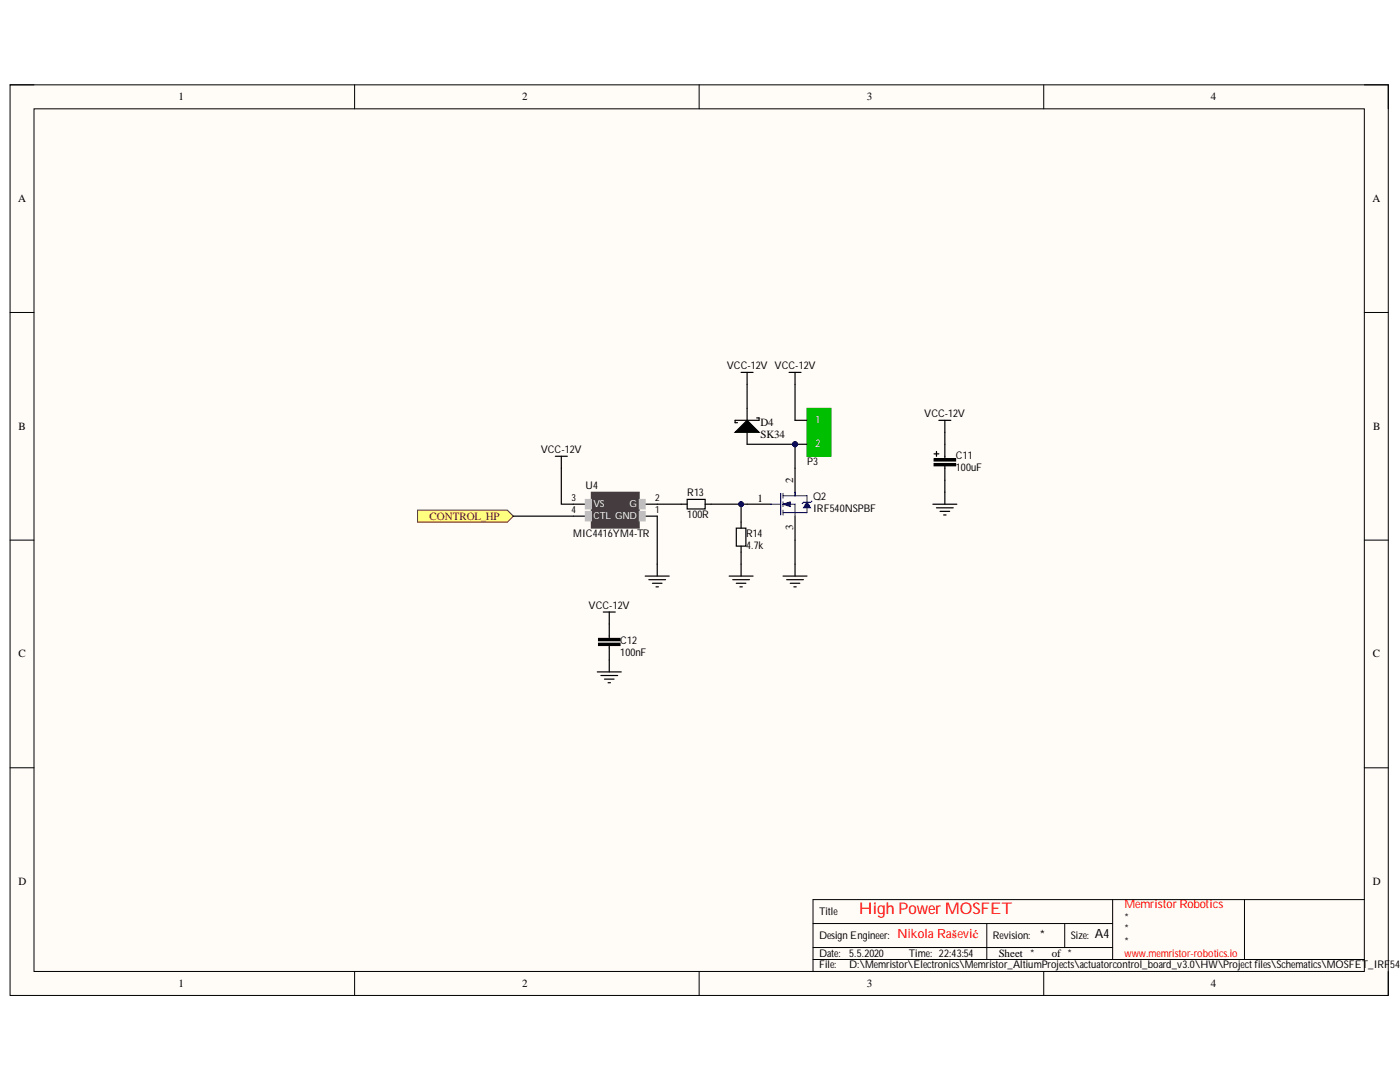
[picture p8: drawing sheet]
<svg xmlns="http://www.w3.org/2000/svg" width="279mm" height="216mm" viewBox="0 0 279 216" stroke-linecap="round" stroke-linejoin="round" font-family="sans-serif">
<defs><g id="words">
<text font-size="3.2" fill="#f00" x="171.4" y="182.4">High Power MOSFET</text>
<text font-size="2.5" fill="#f00" x="179" y="187.1">Nikola Rašević</text>
<g font-size="2.5">
<text x="207.5" y="187.4">*</text>
<text x="218.5" y="187.1">A4</text>
</g>
<text font-size="2.4" fill="#f00" x="224.4" y="181.2">MemristorRobotics</text>
<g font-size="2.2">
<text x="35.6" y="20">1</text>
<text x="104.2" y="20">2</text>
<text x="173" y="20">3</text>
<text x="241.7" y="20">4</text>
<text x="3.6" y="40.3">A</text>
<text x="273.9" y="40.3">A</text>
<text x="3.7" y="85.8">B</text>
<text x="151.8" y="85">D4</text>
<text x="274.1" y="85.8">B</text>
<text x="151.2" y="100.1">1</text>
<text x="158.3" y="96.3" transform="rotate(-90 158.3 96.3)">2</text>
<text x="158.3" y="105.8" transform="rotate(-90 158.3 105.8)">3</text>
<text x="3.7" y="131.2">C</text>
<text x="274" y="131.2">C</text>
<text x="3.7" y="176.6">D</text>
<text x="274" y="176.6">D</text>
<text x="199.3" y="190.9">Sheet *</text>
<text x="209.9" y="190.9">of *</text>
<text x="35.6" y="197">1</text>
<text x="104.2" y="197">2</text>
<text x="173" y="197">3</text>
<text x="241.7" y="197">4</text>
</g>
<text font-size="2.2" fill="#030000" x="151.8" y="87.4">SK34</text>
<text font-size="2.2" fill="#800000" x="85.7" y="103.7">CONTROL_HP</text>
<g font-size="2.1">
<text x="145" y="73.7">VCC-12V VCC-12V</text>
<text x="184.4" y="83.3">VCC-12V</text>
<text x="107.9" y="90.4">VCC-12V</text>
<text x="161.1" y="92.8">P3</text>
<text x="190.8" y="91.6">C11</text>
<text x="190.8" y="94">100uF</text>
<text x="116.9" y="97.6">U4</text>
<text x="137.2" y="99.1">R13</text>
<text x="162.3" y="99.7">Q2</text>
<text x="114.4" y="107.2">MIC4416YM4-TR</text>
<text x="137.2" y="103.4">100R</text>
<text x="148.9" y="107.2">R14</text>
<text x="162.3" y="102.2">IRF540NSPBF</text>
<text x="148.9" y="109.5">4.7k</text>
<text x="117.5" y="121.6">VCC-12V</text>
<text x="123.8" y="128.5">C12</text>
<text x="123.8" y="130.9">100nF</text>
<text x="163.5" y="182.5">Title</text>
<text x="224.4" y="183.7">*</text>
<text x="163.5" y="190.9">Date:</text>
<text x="163.5" y="187.3">Design Engineer:</text>
<text x="169.5" y="190.9">5.5.2020</text>
<text x="181.4" y="190.9">Time: 22:43:54</text>
<text x="198.1" y="187.3">Revision:</text>
<text x="213.7" y="187.3">Size:</text>
<text x="224.4" y="186">*</text>
<text x="224.4" y="188.5">*</text>
<text x="163.5" y="193.2">File:</text>
<text x="169.5" y="193.2">D:\Memristor\Electronics\Memristor_AltiumProjects\actuatorcontrol_board_v3.0\HW\Projectfiles\Schematics\MOSFET_IRF540</text>
</g>
<g font-size="2.1" fill="#fff">
<text x="162.8" y="84.4">1</text>
<text x="162.8" y="89.3">2</text>
</g>
<text font-size="2.1" fill="#f00" x="224.4" y="190.9">www.memristor-robotics.io</text>
<g font-size="1.9">
<text x="114.1" y="100">3</text>
<text x="130.7" y="100">2</text>
<text x="114.1" y="102.4">4</text>
<text x="130.7" y="102.4">1</text>
</g>
<g font-size="1.9" fill="#fff">
<text x="118.5" y="101.1">VS</text>
<text x="125.7" y="101.1">G</text>
<text x="118.5" y="103.5">CTL GND</text>
</g>
</g></defs>
<path d="M2 16.9h275.1v181.7h-275.1z" fill-rule="evenodd" fill="#fffcf8"/>
<path d="M2 16.9h275.1v181.7h-275.1z" fill="none" stroke="#000" stroke-width=".2"/>
<path d="M6.8 21.7h265.5v172.1h-265.5z" fill-rule="evenodd" fill="#fffcf8"/>
<g fill="none" stroke="#000" stroke-width=".2">
<path d="M2 16.9h4.8M70.8 16.9v4.8M139.5 16.9v4.8M208.3 16.9v4.8M272.3 16.9h4.8v4.8M6.8 21.7h265.5v172.1h-265.5zM2 62.4h4.8M272.3 62.4h4.8M2 107.8h4.8M272.3 107.8h4.8M2 153.2h4.8M272.3 153.2h4.8"/>
<path d="M222.1 179.5v12M248.4 179.5v12M272.3 179.5h-110v14.3M70.8 193.8v4.8M139.5 193.8v4.8M162.3 184.3h59.8M162.3 191.5h110M162.3 189.1h59.8M196.9 184.3v7.2M208.3 193.8v4.8M212.5 184.3v4.8M277.1 193.8v4.8"/>
</g>
<path d="M118 98.2h9.6v7.2h-9.6z" fill-rule="evenodd" fill="#443c3e"/>
<path d="M118 98.2h9.6v7.2h-9.6z" fill="none" stroke="#443c3e" stroke-width=".2"/>
<path d="M114.4 100.6h2.4M114.4 103h2.4M128.8 100.6h2.4M128.8 103h2.4" fill="none" stroke="#000" stroke-width=".24"/>
<path d="M116.8 102h1.2v1.9h-1.2z" fill-rule="evenodd" fill="#c0c0c0"/>
<path d="M116.8 102h1.2v1.9h-1.2z" fill="none" stroke="#c0c0c0" stroke-width=".2"/>
<path d="M116.8 99.6h1.2v2h-1.2z" fill-rule="evenodd" fill="#c0c0c0"/>
<path d="M116.8 99.6h1.2v2h-1.2z" fill="none" stroke="#c0c0c0" stroke-width=".2"/>
<path d="M127.6 99.6h1.2v2h-1.2z" fill-rule="evenodd" fill="#c0c0c0"/>
<path d="M127.6 99.6h1.2v2h-1.2z" fill="none" stroke="#c0c0c0" stroke-width=".2"/>
<path d="M127.6 102h1.2v1.9h-1.2z" fill-rule="evenodd" fill="#c0c0c0"/>
<path d="M127.6 102h1.2v1.9h-1.2z" fill="none" stroke="#c0c0c0" stroke-width=".2"/>
<circle cx="158.7" cy="88.7" r=".48" fill="#000080"/>
<circle cx="158.7" cy="88.7" r=".48" fill="none" stroke="#000080" stroke-width=".2"/>
<path d="M161.1 81.5h4.7v9.5h-4.7z" fill-rule="evenodd" fill="#00bf00"/>
<path d="M161.1 81.5h4.7v9.5h-4.7z" fill="none" stroke="#00bf00" stroke-width=".2"/>
<path d="M158.7 83.9h2.4M158.7 88.7h2.4" fill="none" stroke="#000" stroke-width=".24"/>
<circle cx="158.7" cy="88.7" r=".48" fill="#000080"/>
<circle cx="158.7" cy="88.7" r=".48" fill="none" stroke="#000080" stroke-width=".2"/>
<g fill="none" stroke="#000" stroke-width=".24">
<path d="M147.9 74.3h2.4M149.1 74.3v2.4M157.5 74.3h2.4M158.7 74.3v2.4M110.8 91h2.4M112 91v2.4M137.1 99.6h3.6v2h-3.6zM146.7 86.3l2.4-2.4 2.4 2.4zM149.1 81.5v2.4M149.1 86.3v2.4M151 83.4h.5v.5h-4.8v.4h.5M128.8 114.9h4.8"/>
<path d="M129.5 115.7h3.3M130.2 116.4h1.9M130.9 117.1h.5M131.2 112.6v2.3M135.9 100.6h1.2M140.7 100.6h1.2M156.3 114.9h4.8M157 115.7h3.3M157.7 116.4h1.9M158.4 117.1h.5M158.7 112.6v2.3M119.2 134.1h4.8"/>
<path d="M119.9 134.8h3.4M120.6 135.5h1.9M121.4 136.2h.4M121.6 124.5v2.9M121.6 128.8v5.3"/>
</g>
<g fill="#000">
<path d="M146.7 86.3l2.4-2.4 2.4 2.4z"/>
<path d="M119.4 128.3h4.3v.5h-4.3z" fill-rule="evenodd"/>
<path d="M119.4 127.4h4.3v.5h-4.3z" fill-rule="evenodd"/>
</g>
<path d="M119.4 128.3h4.3v.5h-4.3zM119.4 127.4h4.3v.5h-4.3z" fill="none" stroke="#000" stroke-width=".2"/>
<path d="M83.3 101.8h18l1.2 1.2-1.2 1.2h-18z" fill-rule="evenodd" fill="#ffff80"/>
<path d="M83.3 101.8h18l1.2 1.2-1.2 1.2h-18z" fill="none" stroke="#800000" stroke-width=".2"/>
<path d="M158.7 93.4v4.8M149.1 100.6h4.8M158.7 103v4.8" fill="none" stroke="#000" stroke-width=".24"/>
<path d="M155.8 98.5v4.3M156.3 98.5v.9M158.7 98.2v.7h-2.4M153.9 100.6h1.9M156.3 100.6h2.4v2.4M156.3 102.3h2.4M156.3 100.1v1M156.3 101.8v1" fill="none" stroke="#00f" stroke-width=".24"/>
<path d="M156.3 100.6l1.4-.5v1z" fill="#00f"/>
<path d="M156.3 100.6l1.4-.5v1z" fill="none" stroke="#00f" stroke-width=".2"/>
<path d="M158.7 98.9h2.4M158.7 102.3h2.4" fill="none" stroke="#00f" stroke-width=".24"/>
<path d="M161.1 100.1l.7 1.2h-1.5z" fill="#00f"/>
<path d="M161.1 100.1l.7 1.2h-1.5z" fill="none" stroke="#00f" stroke-width=".2"/>
<path d="M161.1 98.9v3.4M162 100l-.2 .2h-1.5l-.2 .3" fill="none" stroke="#00f" stroke-width=".24"/>
<g fill="none" stroke="#000" stroke-width=".24">
<path d="M149.1 76.7v4.8M158.7 76.7v7.2M112 93.4v7.2h2.4M149.1 88.7h9.6M186.4 90.6h1M186.9 90.1v.9M187.4 83.9h2.4M188.6 83.9v2.4M188.6 88.7v2.8M188.6 93v2.8M188.6 98.2v2.4M131.2 103v9.6"/>
<path d="M145.5 114.9h4.8M146.2 115.7h3.4M146.9 116.4h2M147.7 117.1h.4M147.9 112.6v2.3M186.2 100.6h4.8M186.9 101.3h3.3M187.6 102h1.9M188.3 102.8h.5M120.4 122.1h2.4M121.6 122.1v2.4"/>
</g>
<g fill="#000">
<path d="M186.4 91.5h4.3v.5h-4.3z" fill-rule="evenodd"/>
<path d="M186.4 92.5h4.3v.5h-4.3z" fill-rule="evenodd"/>
</g>
<path d="M186.4 91.5h4.3v.5h-4.3zM186.4 92.5h4.3v.5h-4.3z" fill="none" stroke="#000" stroke-width=".2"/>
<circle cx="158.7" cy="88.7" r=".48" fill="#000080"/>
<circle cx="158.7" cy="88.7" r=".48" fill="none" stroke="#000080" stroke-width=".2"/>
<path d="M158.7 88.7v4.7" fill="none" stroke="#000" stroke-width=".24"/>
<circle cx="158.7" cy="88.7" r=".48" fill="#000080"/>
<circle cx="158.7" cy="88.7" r=".48" fill="none" stroke="#000080" stroke-width=".2"/>
<path d="M102.5 103h11.9M141.9 100.6h7.2" fill="none" stroke="#000" stroke-width=".24"/>
<circle cx="147.9" cy="100.6" r=".48" fill="#000080"/>
<circle cx="147.9" cy="100.6" r=".48" fill="none" stroke="#000080" stroke-width=".2"/>
<path d="M131.2 100.6h4.7M147.9 100.6v3.6M158.7 107.8v4.8" fill="none" stroke="#000" stroke-width=".24"/>
<circle cx="147.9" cy="100.6" r=".48" fill="#000080"/>
<circle cx="147.9" cy="100.6" r=".48" fill="none" stroke="#000080" stroke-width=".2"/>
<path d="M188.6 86.3v2.4M188.6 95.8v2.4M146.9 105.4h2v3.6h-2zM147.9 104.2v1.2M147.9 109v3.6" fill="none" stroke="#000" stroke-width=".24"/>
<use href="#words"/>
</svg>
